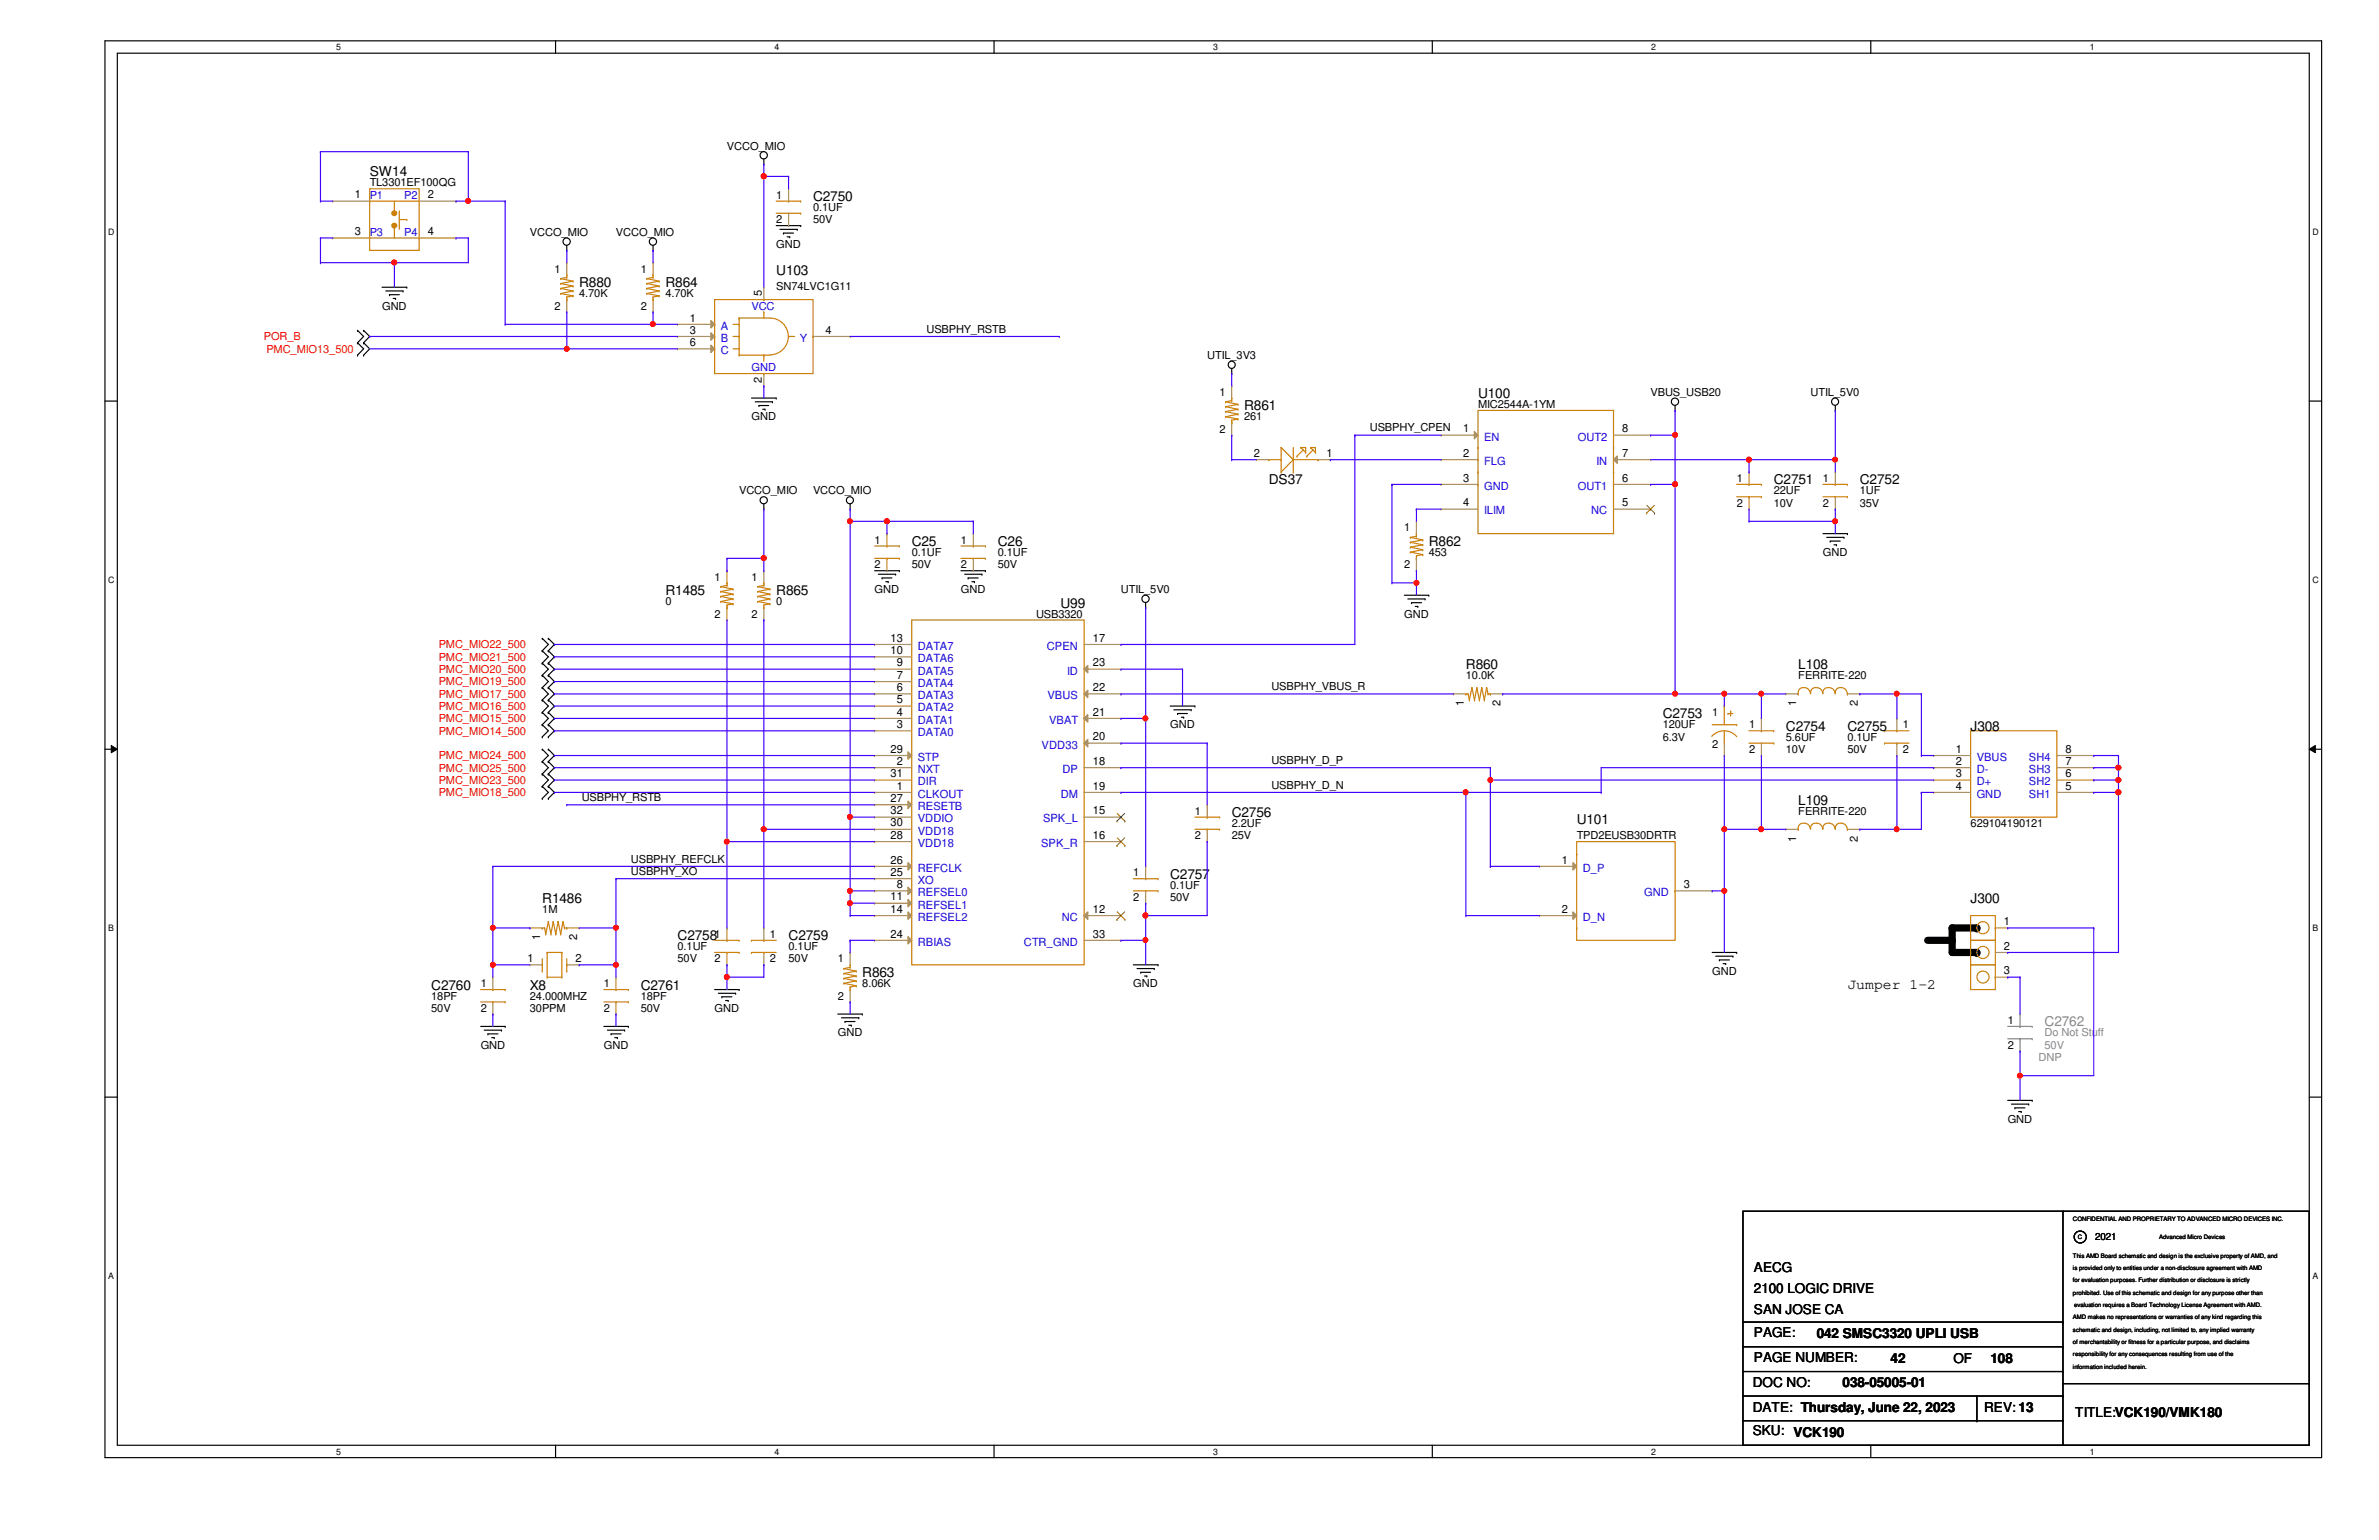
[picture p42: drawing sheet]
<svg xmlns="http://www.w3.org/2000/svg" width="432mm" height="279mm" viewBox="0 0 432 279" stroke-linecap="round" stroke-linejoin="round" font-family="sans-serif">
<defs><g id="words">
<text font-size="2.7" x="335.3" y="179.5">Jumper 1-2</text>
<g font-size="2.5">
<text x="67.1" y="32">SW14</text>
<text x="147.6" y="36.5">C2750</text>
<text x="105.1" y="52.1">R880</text>
<text x="120.8" y="52.1">R864</text>
<text x="140.9" y="49.9">U103</text>
<text x="225.8" y="74.5">R861</text>
<text x="268.3" y="72.3">U100</text>
<text x="230.3" y="87.9">DS37</text>
<text x="321.9" y="87.9">C2751</text>
<text x="337.6" y="87.9">C2752</text>
<text x="165.5" y="99.1">C25</text>
<text x="181.1" y="99.1">C26</text>
<text x="259.3" y="99.1">R862</text>
<text x="120.8" y="108">R1485</text>
<text x="140.9" y="108">R865</text>
<text x="192.5" y="110.2">U99</text>
<text x="266.1" y="121.4">R860</text>
<text x="326.4" y="121.4">L108</text>
<text x="301.8" y="130.3">C2753</text>
<text x="324.1" y="132.6">C2754</text>
<text x="335.3" y="132.6">C2755</text>
<text x="357.7" y="132.6">J308</text>
<text x="223.6" y="148.3">C2756</text>
<text x="286.2" y="149.6">U101</text>
<text x="326.4" y="146">L109</text>
<text x="212.4" y="159.4">C2757</text>
<text x="98.4" y="163.9">R1486</text>
<text x="357.7" y="163.9">J300</text>
<text x="123" y="170.6">C2758</text>
<text x="143.1" y="170.6">C2759</text>
<text x="78.3" y="179.5">C2760</text>
<text x="96.2" y="179.5">X8</text>
<text x="116.3" y="179.5">C2761</text>
<text x="156.5" y="177.3">R863</text>
<text x="318.3" y="230.7">AECG</text>
<text x="318.3" y="234.5">2100 LOGIC DRIVE</text>
<text x="318.3" y="238.3">SAN JOSE CA</text>
<text x="318.3" y="242.6">PAGE:</text>
<text x="329.7" y="242.8">042 SMSC3320 UPLI USB</text>
<text x="318.1" y="251.7">DOC NO:</text>
<text x="318.3" y="247.1">PAGE NUMBER:</text>
<text x="334.4" y="251.7">038-05005-01</text>
<text x="343.2" y="247.3">42</text>
<text x="354.5" y="247.3">OF</text>
<text x="361.3" y="247.3">108</text>
<text x="318.1" y="256.2">DATE: Thursday, June 22, 2023</text>
<text x="360.1" y="256.2">REV: 13</text>
<text x="376.7" y="257.1">TITLE:VCK190/VMK180</text>
<text x="318.1" y="260.4">SKU: VCK190</text>
</g>
<text font-size="2.5" fill="#878787" x="371.1" y="186.2">C2762</text>
<g font-size="2">
<text x="132" y="27.1">VCCO_MIO</text>
<text x="64.4" y="36">1</text>
<text x="67.1" y="33.8">TL3301EF100QG</text>
<text x="77.6" y="36">2</text>
<text x="140.9" y="36.1">1</text>
<text x="140.9" y="40.5">2</text>
<text x="147.6" y="38.3">0.1UF</text>
<text x="147.6" y="40.5">50V</text>
<text x="64.4" y="42.7">3</text>
<text x="77.6" y="42.7">4</text>
<text x="96.2" y="42.8">VCCO_MIO</text>
<text x="111.8" y="42.8">VCCO_MIO</text>
<text x="140.9" y="45">GND</text>
<text x="100.6" y="49.5">1</text>
<text x="105.1" y="53.9">4.70K</text>
<text x="116.3" y="49.5">1</text>
<text x="120.8" y="53.9">4.70K</text>
<text x="138.3" y="53.7" transform="rotate(-90 138.3 53.7)">5</text>
<text x="140.9" y="52.6">SN74LVC1G11</text>
<text x="69.3" y="56.2">GND</text>
<text x="100.6" y="56.2">2</text>
<text x="116.3" y="56.2">2</text>
<text x="125.2" y="58.4">1</text>
<text x="125.2" y="60.7">3</text>
<text x="125.2" y="62.9">6</text>
<text x="149.8" y="60.7">4</text>
<text x="168.1" y="60.4">USBPHY_RSTB</text>
<text x="219.1" y="65.1">UTIL_3V3</text>
<text x="138.3" y="69.6" transform="rotate(-90 138.3 69.6)">2</text>
<text x="221.4" y="71.8">1</text>
<text x="299.6" y="71.8">VBUS_USB20</text>
<text x="328.6" y="71.8">UTIL_5V0</text>
<text x="136.4" y="76.3">GND</text>
<text x="225.8" y="76.3">261</text>
<text x="268.3" y="74">MIC2544A-1YM</text>
<text x="221.4" y="78.5">2</text>
<text x="227.6" y="82.9">2</text>
<text x="240.8" y="82.9">1</text>
<text x="248.6" y="78.3">USBPHY_CPEN</text>
<text x="265.6" y="78.4">1</text>
<text x="265.6" y="82.9">2</text>
<text x="294.4" y="82.9">7</text>
<text x="294.4" y="78.4">8</text>
<text x="134.2" y="89.7">VCCO_MIO</text>
<text x="147.6" y="89.7">VCCO_MIO</text>
<text x="265.6" y="87.4">3</text>
<text x="294.4" y="87.4">6</text>
<text x="315.2" y="87.5">1</text>
<text x="321.9" y="89.7">22UF</text>
<text x="330.9" y="87.5">1</text>
<text x="337.6" y="89.7">1UF</text>
<text x="265.6" y="91.9">4</text>
<text x="294.4" y="91.9">5</text>
<text x="315.2" y="91.9">2</text>
<text x="321.9" y="91.9">10V</text>
<text x="330.9" y="91.9">2</text>
<text x="337.6" y="91.9">35V</text>
<text x="158.7" y="98.6">1</text>
<text x="165.5" y="100.9">0.1UF</text>
<text x="174.4" y="98.6">1</text>
<text x="181.1" y="100.9">0.1UF</text>
<text x="254.9" y="96.4">1</text>
<text x="259.3" y="100.9">453</text>
<text x="330.9" y="100.9">GND</text>
<text x="129.7" y="105.4">1</text>
<text x="136.4" y="105.4">1</text>
<text x="158.7" y="107.6">GND</text>
<text x="158.7" y="103.1">2</text>
<text x="165.5" y="103.1">50V</text>
<text x="174.4" y="107.6">GND</text>
<text x="174.4" y="103.1">2</text>
<text x="181.1" y="103.1">50V</text>
<text x="203.5" y="107.6">UTIL_5V0</text>
<text x="254.9" y="103.1">2</text>
<text x="120.8" y="109.8">0</text>
<text x="129.7" y="112.1">2</text>
<text x="136.4" y="112.1">2</text>
<text x="140.9" y="109.8">0</text>
<text x="188" y="112.1">USB3320</text>
<text x="254.9" y="112.1">GND</text>
<text x="161.6" y="118.7">10</text>
<text x="161.6" y="116.4">13</text>
<text x="198.3" y="116.4">17</text>
<text x="162.8" y="125.4">6</text>
<text x="162.8" y="123.1">7</text>
<text x="162.8" y="120.9">9</text>
<text x="198.3" y="125.4">22</text>
<text x="198.3" y="120.9">23</text>
<text x="230.8" y="125.2">USBPHY_VBUS_R</text>
<text x="266.1" y="123.2">10.0K</text>
<text x="326.4" y="123.2">FERRITE-220</text>
<text x="162.8" y="129.8">4</text>
<text x="162.8" y="127.6">5</text>
<text x="198.3" y="129.8">21</text>
<text x="265.7" y="128.1" transform="rotate(-90 265.7 128.1)">1</text>
<text x="272.4" y="128.1" transform="rotate(-90 272.4 128.1)">2</text>
<text x="310.8" y="129.9">1</text>
<text x="326" y="128.1" transform="rotate(-90 326 128.1)">1</text>
<text x="337.2" y="128.1" transform="rotate(-90 337.2 128.1)">2</text>
<text x="161.6" y="136.6">29</text>
<text x="162.8" y="132.1">3</text>
<text x="198.3" y="134.3">20</text>
<text x="212.4" y="132.2">GND</text>
<text x="301.8" y="132.2">120UF</text>
<text x="301.8" y="134.4">6.3V</text>
<text x="310.8" y="135.8">2</text>
<text x="317.5" y="132.2">1</text>
<text x="317.5" y="136.7">2</text>
<text x="324.1" y="134.4">5.6UF</text>
<text x="324.1" y="136.7">10V</text>
<text x="335.3" y="134.4">0.1UF</text>
<text x="335.3" y="136.7">50V</text>
<text x="345.4" y="132.2">1</text>
<text x="345.4" y="136.7">2</text>
<text x="355" y="136.6">1</text>
<text x="374.9" y="136.6">8</text>
<text x="161.6" y="141">31</text>
<text x="162.8" y="143.3">1</text>
<text x="162.8" y="138.8">2</text>
<text x="198.3" y="138.8">18</text>
<text x="198.3" y="143.3">19</text>
<text x="230.8" y="138.6">USBPHY_D_P</text>
<text x="230.8" y="143.1">USBPHY_D_N</text>
<text x="355" y="138.8">2</text>
<text x="355" y="141">3</text>
<text x="355" y="143.3">4</text>
<text x="374.9" y="143.3">5</text>
<text x="374.9" y="141">6</text>
<text x="374.9" y="138.8">7</text>
<text x="105.6" y="145.3">USBPHY_RSTB</text>
<text x="161.6" y="145.5">27</text>
<text x="161.6" y="149.9">30</text>
<text x="161.6" y="147.7">32</text>
<text x="198.3" y="147.7">15</text>
<text x="216.9" y="147.8">1</text>
<text x="326.4" y="147.8">FERRITE-220</text>
<text x="161.6" y="152.2">28</text>
<text x="198.3" y="152.2">16</text>
<text x="216.9" y="152.3">2</text>
<text x="223.6" y="150.1">2.2UF</text>
<text x="223.6" y="152.3">25V</text>
<text x="286.2" y="152.3">TPD2EUSB30DRTR</text>
<text x="326" y="152.7" transform="rotate(-90 326 152.7)">1</text>
<text x="337.2" y="152.7" transform="rotate(-90 337.2 152.7)">2</text>
<text x="357.7" y="150.1">629104190121</text>
<text x="114.5" y="156.5">USBPHY_REFCLK</text>
<text x="114.5" y="158.7">USBPHY_XO</text>
<text x="161.6" y="158.9">25</text>
<text x="161.6" y="156.7">26</text>
<text x="162.8" y="161.1">8</text>
<text x="205.7" y="159">1</text>
<text x="212.4" y="161.2">0.1UF</text>
<text x="283.5" y="156.7">1</text>
<text x="305.6" y="161.1">3</text>
<text x="98.4" y="165.7">1M</text>
<text x="161.6" y="163.4">11</text>
<text x="161.6" y="165.6">14</text>
<text x="198.3" y="165.6">12</text>
<text x="205.7" y="163.4">2</text>
<text x="212.4" y="163.4">50V</text>
<text x="283.5" y="165.6">2</text>
<text x="363.7" y="167.9">1</text>
<text x="98" y="170.6" transform="rotate(-90 98 170.6)">1</text>
<text x="104.7" y="170.6" transform="rotate(-90 104.7 170.6)">2</text>
<text x="123" y="172.4">0.1UF</text>
<text x="129.7" y="170.2">1</text>
<text x="139.7" y="170.2">1</text>
<text x="143.1" y="172.4">0.1UF</text>
<text x="161.6" y="170.1">24</text>
<text x="198.3" y="170.1">33</text>
<text x="363.7" y="172.3">2</text>
<text x="87.2" y="179.1">1</text>
<text x="95.7" y="174.5">1</text>
<text x="104.4" y="174.5">2</text>
<text x="109.6" y="179.1">1</text>
<text x="123" y="174.6">50V</text>
<text x="129.7" y="174.6">2</text>
<text x="139.7" y="174.6">2</text>
<text x="143.1" y="174.6">50V</text>
<text x="152.1" y="174.6">1</text>
<text x="156.5" y="179.1">8.06K</text>
<text x="205.7" y="179.1">GND</text>
<text x="310.8" y="176.9">GND</text>
<text x="363.7" y="176.8">3</text>
<text x="78.3" y="181.4">18PF</text>
<text x="78.3" y="183.6">50V</text>
<text x="87.2" y="183.6">2</text>
<text x="96.2" y="181.4">24.000MHZ</text>
<text x="96.2" y="183.6">30PPM</text>
<text x="109.6" y="183.6">2</text>
<text x="116.3" y="181.4">18PF</text>
<text x="116.3" y="183.6">50V</text>
<text x="129.7" y="183.6">GND</text>
<text x="152.1" y="181.4">2</text>
<text x="364.4" y="185.8">1</text>
<text x="87.2" y="190.3">GND</text>
<text x="109.6" y="190.3">GND</text>
<text x="152.1" y="188">GND</text>
<text x="364.4" y="190.3">2</text>
<text x="364.4" y="203.7">GND</text>
</g>
<g font-size="2" fill="#00c">
<text x="67.1" y="36.1">P1</text>
<text x="73.4" y="36.1">P2</text>
<text x="67.1" y="42.8">P3</text>
<text x="73.4" y="42.8">P4</text>
<text x="130.8" y="59.8">A</text>
<text x="136.4" y="56.2">VCC</text>
<text x="130.8" y="62">B</text>
<text x="130.8" y="64.3">C</text>
<text x="145.2" y="62">Y</text>
<text x="136.4" y="67.4">GND</text>
<text x="269.4" y="79.9">EN</text>
<text x="286.4" y="79.9">OUT2</text>
<text x="269.4" y="84.4">FLG</text>
<text x="269.4" y="88.9">GND</text>
<text x="286.4" y="88.9">OUT1</text>
<text x="289.8" y="84.4">IN</text>
<text x="269.4" y="93.3">ILIM</text>
<text x="288.8" y="93.3">NC</text>
<text x="166.6" y="117.9">DATA7</text>
<text x="190" y="117.9">CPEN</text>
<text x="166.6" y="124.6">DATA4</text>
<text x="166.6" y="122.4">DATA5</text>
<text x="166.6" y="120.1">DATA6</text>
<text x="193.7" y="122.4">ID</text>
<text x="166.6" y="131.3">DATA1</text>
<text x="166.6" y="129.1">DATA2</text>
<text x="166.6" y="126.9">DATA3</text>
<text x="190.1" y="126.9">VBUS</text>
<text x="190.4" y="131.3">VBAT</text>
<text x="166.6" y="133.6">DATA0</text>
<text x="189.1" y="135.8">VDD33</text>
<text x="166.6" y="140.2">NXT</text>
<text x="166.6" y="138">STP</text>
<text x="166.6" y="142.5">DIR</text>
<text x="192.8" y="140.2">DP</text>
<text x="358.8" y="138">VBUS</text>
<text x="358.8" y="140.2">D-</text>
<text x="358.8" y="142.5">D+</text>
<text x="368.3" y="142.5">SH2</text>
<text x="368.3" y="140.2">SH3</text>
<text x="368.3" y="138">SH4</text>
<text x="166.6" y="144.7">CLKOUT</text>
<text x="166.6" y="147">RESETB</text>
<text x="166.6" y="149.2">VDDIO</text>
<text x="189.3" y="149.2">SPK_L</text>
<text x="192.5" y="144.7">DM</text>
<text x="358.8" y="144.7">GND</text>
<text x="368.3" y="144.7">SH1</text>
<text x="166.6" y="153.7">VDD18</text>
<text x="166.6" y="151.4">VDD18</text>
<text x="189" y="153.7">SPK_R</text>
<text x="166.6" y="160.4">XO</text>
<text x="166.6" y="158.2">REFCLK</text>
<text x="287.3" y="158.2">D_P</text>
<text x="166.6" y="162.6">REFSEL0</text>
<text x="166.6" y="164.8">REFSEL1</text>
<text x="166.6" y="167.1">REFSEL2</text>
<text x="192.7" y="167.1">NC</text>
<text x="287.3" y="167.1">D_N</text>
<text x="298.4" y="162.6">GND</text>
<text x="166.6" y="171.6">RBIAS</text>
<text x="185.8" y="171.6">CTR_GND</text>
</g>
<g font-size="2" fill="#f00">
<text x="47.9" y="61.8">POR_B</text>
<text x="48.3" y="64">PMC_MIO13_500</text>
<text x="79.6" y="117.6">PMC_MIO22_500</text>
<text x="79.6" y="119.9">PMC_MIO21_500</text>
<text x="79.6" y="122.1">PMC_MIO20_500</text>
<text x="79.6" y="124.3">PMC_MIO19_500</text>
<text x="79.6" y="126.6">PMC_MIO17_500</text>
<text x="79.6" y="128.8">PMC_MIO16_500</text>
<text x="79.6" y="131.1">PMC_MIO15_500</text>
<text x="79.6" y="133.3">PMC_MIO14_500</text>
<text x="79.6" y="137.8">PMC_MIO24_500</text>
<text x="79.6" y="140">PMC_MIO25_500</text>
<text x="79.6" y="142.2">PMC_MIO23_500</text>
<text x="79.6" y="144.5">PMC_MIO18_500</text>
</g>
<g font-size="2" fill="#878787">
<text x="371.1" y="188">Do Not Stuff</text>
<text x="371.1" y="190.3">50V</text>
<text x="370" y="192.5">DNP</text>
</g>
<text font-size="1.8" x="380.3" y="225">2021</text>
<g font-size="1.6">
<text x="61" y="9.1">5</text>
<text x="140.6" y="9.1">4</text>
<text x="220.2" y="9.1">3</text>
<text x="299.7" y="9.1">2</text>
<text x="379.3" y="9.1">1</text>
<text x="19.6" y="42.6">D</text>
<text x="419.7" y="42.6">D</text>
<text x="19.6" y="105.7">C</text>
<text x="419.7" y="105.7">C</text>
<text x="19.6" y="168.9">B</text>
<text x="419.7" y="168.9">B</text>
<text x="19.6" y="232">A</text>
<text x="419.7" y="232">A</text>
<text x="61" y="263.9">5</text>
<text x="140.6" y="263.9">4</text>
<text x="220.2" y="263.9">3</text>
<text x="299.7" y="263.9">2</text>
<text x="379.3" y="263.9">1</text>
</g>
<g font-size="1.1">
<text x="376.3" y="221.5">CONFIDENTIAL AND PROPRIETARY TO ADVANCED MICRO DEVICES INC.</text>
<text x="377.1" y="224.8">C</text>
<text x="391.9" y="224.8">Advanced Micro Devices</text>
<text x="376.3" y="232.7">for evaluation purposes. Further distribution or disclosure is strictly</text>
<text x="376.3" y="230.4">is provided only to entities under a non-disclosure agreement with AMD</text>
<text x="376.3" y="228.2">This AMD Board schematic and design is the exclusive property of AMD, and</text>
<text x="376.3" y="234.9">prohibited. Use of this schematic and design for any purpose other than</text>
<text x="376.3" y="239.4">AMD makes no representations or warranties of any kind regarding this</text>
<text x="376.5" y="237.2">evaluation requires a Board Technology License Agreement with AMD.</text>
<text x="376.3" y="241.6">schematic and design, including, not limited to, any implied warranty</text>
<text x="376.3" y="243.8">of merchantability or fitness for a particular purpose, and disclaims</text>
<text x="376.3" y="246.1">responsibility for any consequences resulting from use of the</text>
<text x="376.3" y="248.3">information included herein.</text>
</g>
</g></defs>
<path d="M19.1 7.4h402.3v257.1h-402.3zM21.3 9.7h397.8v252.5h-397.8z" fill="none" stroke="#000" stroke-width=".21"/>
<g fill="#fff">
<path d="M61 7.7h.9v1.7h-.9z"/>
<path d="M61 262.5h.9v1.7h-.9z"/>
</g>
<path d="M100.8 7.4v2.3M100.8 262.2v2.3" fill="none" stroke="#000" stroke-width=".21"/>
<g fill="#fff">
<path d="M140.6 7.7h.9v1.7h-.9z"/>
<path d="M140.6 262.5h.9v1.7h-.9z"/>
</g>
<path d="M180.4 7.4v2.3M180.4 262.2v2.3" fill="none" stroke="#000" stroke-width=".21"/>
<g fill="#fff">
<path d="M220.2 7.7h.9v1.7h-.9z"/>
<path d="M220.2 262.5h.9v1.7h-.9z"/>
</g>
<path d="M260 7.4v2.3M260 262.2v2.3" fill="none" stroke="#000" stroke-width=".21"/>
<g fill="#fff">
<path d="M299.7 7.7h.9v1.7h-.9z"/>
<path d="M299.7 262.5h.9v1.7h-.9z"/>
</g>
<path d="M339.6 7.4v2.3M339.6 262.2v2.3" fill="none" stroke="#000" stroke-width=".21"/>
<g fill="#fff">
<path d="M379.3 7.7h.9v1.7h-.9z"/>
<path d="M379.3 262.5h.9v1.7h-.9z"/>
<path d="M19.6 41.2h1.2v1.8h-1.2z"/>
<path d="M419.7 41.2h1.2v1.8h-1.2z"/>
<path d="M19.6 104.3h1.2v1.8h-1.2z"/>
<path d="M419.7 104.3h1.2v1.8h-1.2z"/>
</g>
<path d="M19.1 72.8h2.2M419.1 72.8h2.3" fill="none" stroke="#000" stroke-width=".21"/>
<g fill="#fff">
<path d="M19.6 167.5h1.1v1.7h-1.1z"/>
<path d="M419.7 167.5h1.1v1.7h-1.1z"/>
</g>
<path d="M19.1 135.9h2.2M419.1 135.9h2.3" fill="none" stroke="#000" stroke-width=".21"/>
<path d="M20.2 135.3l1.1 .6-1.1 .7zM419.1 135.9l1.1-.6v1.3z" fill="#000"/>
<path d="M20.2 135.3l1.1 .6-1.1 .7zM419.1 135.9l1.1-.6v1.3z" fill="none" stroke="#000" stroke-width=".18"/>
<g fill="#fff">
<path d="M19.6 230.6h1.1v1.8h-1.1z"/>
<path d="M419.7 230.6h1.1v1.8h-1.1z"/>
</g>
<g fill="none" stroke="#000" stroke-width=".21">
<path d="M138.6 29.8h.1M138.6 28.9v.9M64.9 59.9h.1M64.9 59.9l1.1 1.1-1.1 1.2M66 59.9h.1M66 59.9l1.1 1.1-1.1 1.2M69.3 52.1h4.5M70 52.8h3.2M70.7 53.5h.1M70.7 53.5h1.8M71.4 54.1h.4M71.8 54.1h.1"/>
<path d="M73.2 52.8h.1M73.8 52.1h.1M102.9 45.4h.1M102.9 44.5v.9M118.5 45.4h.1M118.5 44.5v.9M140.9 40.9h4.4M141.6 41.6h3.1M142.2 42.3h.1M142.2 42.3h1.8M142.9 43h.4M143.3 43h.1"/>
<path d="M144.7 41.6h.1M145.3 40.9h.1M64.9 62.2h.1M64.9 64.4h.1M64.9 62.2l1.1 1.1-1.1 1.1M66 62.2h.1M66 64.4h.1M66 62.2l1.1 1.1-1.1 1.1M136.4 72.2h4.5M137.1 72.9h3.1M137.8 73.6h.1M137.8 73.6h1.7"/>
<path d="M138.4 74.3h.5M138.9 74.3h.1M140.2 72.9h.1M140.9 72.2h.1M223.6 67.8h.1M223.6 66.9v.9M304 74.5h.1M304 73.6v.9M333.1 74.5h.1M333.1 73.6v.9M138.6 92.4h.1M138.6 91.4v1"/>
<path d="M154.3 92.4h.1M154.3 91.4v1M330.9 96.8h4.4M331.6 97.5h3.1M332.2 98.2h.1M332.2 98.2h1.8M332.9 98.8h.4M333.3 98.8h.1M334.7 97.5h.1M335.3 96.8h.1M98.4 118.1h.1M98.4 115.8h.1"/>
<path d="M98.4 115.8l1.1 1.1-1.1 1.2M98.4 118.1l1.1 1.1-1.1 1.1M99.5 115.8h.1M99.5 118.1h.1M99.5 115.8l1.1 1.1-1.1 1.2M99.5 118.1l1.1 1.1-1.1 1.1M158.8 103.5h4.4M159.4 104.2h3.2M160.1 104.9h.1M160.1 104.9h1.8M160.8 105.5h.4M161.2 105.5h.1"/>
<path d="M162.6 104.2h.1M163.2 103.5h.1M174.4 103.5h4.5M175.1 104.2h3.1M175.7 104.9h.1M175.7 104.9h1.8M176.4 105.5h.5M176.9 105.5h.1M178.2 104.2h.1M178.9 103.5h.1M207.9 110.2h.1M207.9 109.3v.9"/>
<path d="M254.9 108h4.4M255.5 108.7h3.2M256.2 109.3h.1M256.2 109.3h1.8M256.9 110h.4M257.3 110h.1M258.7 108.7h.1M259.3 108h.1M98.4 120.3h.1M98.4 122.5h.1M98.4 124.8h.1M98.4 127h.1"/>
<path d="M98.4 129.2h.1M98.4 131.5h.1M98.4 133.7h.1M98.4 138.2h.1M98.4 135.9h.1M98.4 120.3l1.1 1.1-1.1 1.1M98.4 122.5l1.1 1.2-1.1 1.1M98.4 124.8l1.1 1.1-1.1 1.1M98.4 127l1.1 1.1-1.1 1.1M98.4 129.2l1.1 1.1-1.1 1.2M98.4 131.5l1.1 1.1-1.1 1.1M98.4 135.9l1.1 1.2-1.1 1.1"/>
<path d="M98.4 138.2l1.1 1.1-1.1 1.1M99.5 120.3h.1M99.5 122.5h.1M99.5 124.8h.1M99.5 127h.1M99.5 129.2h.1M99.5 131.5h.1M99.5 133.7h.1M99.5 135.9h.1M99.5 138.2h.1M99.5 120.3l1.1 1.1-1.1 1.1M99.5 122.5l1.1 1.2-1.1 1.1"/>
<path d="M99.5 124.8l1.1 1.1-1.1 1.1M99.5 127l1.1 1.1-1.1 1.1M99.5 129.2l1.1 1.1-1.1 1.2M99.5 131.5l1.1 1.1-1.1 1.1M99.5 135.9l1.1 1.2-1.1 1.1M99.5 138.2l1.1 1.1-1.1 1.1M212.4 128.1h4.5M213.1 128.8h3.1M213.7 129.5h.1M213.7 129.5h1.8M214.4 130.1h.4M214.8 130.1h.1"/>
<path d="M216.2 128.8h.1M216.9 128.1h.1M98.4 140.4h.1M98.4 142.7h.1M98.4 144.9h.1M98.4 140.4l1.1 1.1-1.1 1.2M98.4 142.7l1.1 1.1-1.1 1.1M99.5 140.4h.1M99.5 142.7h.1M99.5 144.9h.1M99.5 140.4l1.1 1.1-1.1 1.2M99.5 142.7l1.1 1.1-1.1 1.1"/>
<path d="M129.7 179.5h4.5M134.2 179.5h.1M205.7 175h4.5M206.4 175.7h3.1M207.1 176.4h.1M207.1 176.4h1.7M207.7 177.1h.5M208.2 177.1h.1M209.5 175.7h.1M210.2 175h.1M310.8 172.8h4.4M311.4 173.5h3.1"/>
<path d="M312.1 174.2h.1M312.1 174.2h1.8M312.8 174.8h.4M313.2 174.8h.1M314.5 173.5h.1M315.2 172.8h.1M19.1 199.1h2.2M87.2 186.2h4.5M87.9 186.9h3.1M88.6 187.6h.1M88.6 187.6h1.8M89.2 188.3h.5"/>
<path d="M89.7 188.3h.1M91 186.9h.1M91.7 186.2h.1M109.6 186.2h4.4M110.2 186.9h3.2M110.9 187.6h.1M110.9 187.6h1.8M111.6 188.3h.5M112.1 188.3h.1M113.4 186.9h.1M114 186.2h.1M130.4 180.2h3.1"/>
<path d="M131 180.8h.1M131 180.8h1.8M131.7 181.5h.5M132.2 181.5h.1M133.5 180.2h.1M152.1 184h4.4M152.7 184.7h3.2M153.4 185.3h.1M153.4 185.3h1.8M154.1 186h.4M154.5 186h.1M155.9 184.7h.1"/>
<path d="M156.5 184h.1M364.4 199.6h4.5M368.9 199.6h.1M419.1 199.1h2.3M316.4 219.8h102.7v42.4h-102.7zM365.1 200.3h3.1M365.7 201h.1M365.7 201h1.8M366.4 201.7h.5M366.9 201.7h.1M368.2 200.3h.1M374.4 219.8h.1"/>
<path d="M374.4 219.8v42.4M316.4 239.9h58M374.4 239.9h.1M316.4 244.3h58M316.4 248.8h58M316.4 253.3h58M316.4 257.8h58M358.8 257.8h.1M358.8 253.3v4.5M374.4 244.3h.1M374.4 248.8h.1M374.4 253.3h.1"/>
<path d="M374.4 257.8h.1M374.4 251h44.7M419.1 251h.1"/>
<circle cx="138.6" cy="28.2" r=".66"/>
<circle cx="102.8" cy="43.8" r=".66"/>
<circle cx="118.5" cy="43.8" r=".66"/>
<circle cx="223.6" cy="66.2" r=".65"/>
<circle cx="304" cy="72.9" r=".66"/>
<circle cx="333.1" cy="72.9" r=".65"/>
<circle cx="138.6" cy="90.8" r=".66"/>
<circle cx="154.3" cy="90.8" r=".64"/>
<circle cx="207.9" cy="108.6" r=".66"/>
<circle cx="377.6" cy="224.4" r="1.09"/>
</g>
<path d="M349.9 170.6h4.4M358.8 168.4h-4.5v4.4h4.5" fill="none" stroke="#000" stroke-width="1.3"/>
<g fill="#000">
<circle cx="354.3" cy="170.6" r=".66"/>
<circle cx="354.3" cy="168.4" r=".66"/>
<circle cx="358.8" cy="172.8" r=".66"/>
<circle cx="358.8" cy="168.4" r=".66"/>
</g>
<g fill="none" stroke="#cc8006" stroke-width=".21">
<path d="M129.7 54.4h17.9v13.4h-17.9zM129.7 58.8h.1M133.1 58.8h1.1M134.2 57.7h.1M134.2 58.8h.1M134.2 57.7h5.5a3.3 3.3 0 0 1 3.4 3.3 3.3 3.3 0 0 1-3.4 3.4M134.2 57.7v6.7M138.6 54.4h.1M138.6 56.6h.1M138.6 56.6v1.1M129.7 61h.1M129.7 63.3h.1"/>
<path d="M133.1 61h1.1M133.1 63.3h1.1M134.2 64.4h.1M134.2 63.3h.1M134.2 61h.1M134.2 64.4h5.5M138.6 67.8h.1M138.6 64.4h.1M138.6 64.4v1.1M143.1 61h.1M143.1 61h1.1M147.6 61h.1"/>
<path d="M256 99.3h.1M256 98.4h.1M256 97.5h.1M256 97.5l2.2 .5M256 99.3l2.2 .4M256 98.4l2.2 .4M257.1 96.8h.1M257.1 97.3h.1M257.1 96.8v.5M257.1 97.3l-1.1 .2M258.2 98h.1M258.2 99.7h.1"/>
<path d="M258.2 98.8h.1M258.2 99.7l-2.2 .5M258.2 98.8l-2.2 .5M258.2 98l-2.2 .4M256 100.2h.1M256 100.2l2.2 .4M257.1 101.3h.1M257.1 100.8h.1M257.1 100.8v.5M258.2 100.6h.1M258.2 100.6l-1.1 .2M357.7 132.6h15.6v15.7h-15.6z"/>
<path d="M216.9 150.5h4.5M216.9 148.3h4.5M219.1 150.5h.1M219.1 148.3h.1M221.4 150.5h.1M221.4 148.3h.1M326.4 150.5h.1M327.5 149.4a.91 .91 0 0 0-1.1 1M327.5 149.4a1.11 1.11 0 0 1 1.1 1.1M329.7 149.4a.9 .9 0 0 0-1.1 1M329.7 149.4a1.09 1.09 0 0 1 1.1 1.1M331.9 149.4a.9 .9 0 0 0-1 1"/>
<path d="M332 149.4a1.09 1.09 0 0 1 1.1 1.1M334.2 149.4a.9 .9 0 0 0-1.1 1M334.2 149.4a1.08 1.08 0 0 1 1.1 1.1M335.3 150.5h.1M153.2 178.4h.1M153.2 177.5h.1M153.2 176.6h.1M153.2 175.7h.1M153.2 175.7l2.2 .5M153.2 178.4l2.2 .5M153.2 177.5l2.2 .5M153.2 176.6l2.2 .5"/>
<path d="M154.3 175h.1M154.3 179.5h.1M154.3 179.1h.1M154.3 175.5h.1M154.3 175v.5M154.3 179.1v.4M154.3 175.5l-1.1 .2M155.4 176.2h.1M155.4 178.9h.1M155.4 178h.1M155.4 177.1h.1M155.4 178.9l-1.1 .2"/>
<path d="M155.4 178l-2.2 .4M155.4 177.1l-2.2 .4M155.4 176.2l-2.2 .4"/>
</g>
<g fill="none" stroke="#a84" stroke-width=".21">
<path d="M257.1 94.6h.1M257.1 94.6v2.2M257.1 103.5h.1M257.1 101.3v2.2M351 137.1h.1M351 139.3h.1M351 137.1h6.7M351 139.3h6.7M373.3 137.1h6.7M373.3 139.3h6.7M380 139.3h.1M380 137.1h.1"/>
<path d="M219.1 146h.1M219.1 152.7h.1M219.1 146v2.3M219.1 150.5v2.2M324.1 150.5h.1M324.1 150.5h2.3M335.3 150.5h2.3M337.6 150.5h.1M351 141.5h.1M351 143.8h.1M351 141.5h6.7M351 143.8h6.7"/>
<path d="M373.3 141.5h6.7M373.3 143.8h6.7M380 143.8h.1M380 141.5h.1M154.3 172.8h.1M154.3 172.8v2.2M154.3 179.5v2.3M154.3 181.8h.1"/>
</g>
<path d="M129 58.2l.7 .6-.7 .7z" fill="#a84"/>
<path d="M123 58.8h.1M123 58.8h6.7M129 58.2l.7 .6-.7 .7zM138.6 70h.1M138.6 67.8v2.2" fill="none" stroke="#a84" stroke-width=".21"/>
<path d="M129 60.4l.7 .6-.7 .7z" fill="#a84"/>
<path d="M138.6 52.1h.1M138.6 52.1v2.3M123 61h.1M123 61h6.7M129 60.4l.7 .6-.7 .7zM147.6 61h6.7M154.3 61h.1" fill="none" stroke="#a84" stroke-width=".21"/>
<path d="M129 62.6l.7 .7-.7 .7z" fill="#a84"/>
<path d="M123 63.3h.1M123 63.3h6.7M129 62.6l.7 .7-.7 .7z" fill="none" stroke="#a84" stroke-width=".21"/>
<path d="M67.1 36.5h.1M67.1 36.5h9M71.6 38.7h.1M71.6 36.5v2.2M67.1 43.2h9M71.6 40.9h.1M71.6 40.9v2.3M76.1 43.2h.1" fill="none" stroke="#cc8006" stroke-width=".21"/>
<circle cx="71.6" cy="38.7" r=".44" fill="#cc8006"/>
<circle cx="71.6" cy="38.7" r=".44" fill="none" stroke="#cc8006" stroke-width=".21"/>
<circle cx="71.6" cy="40.9" r=".44" fill="#cc8006"/>
<g fill="none" stroke="#cc8006" stroke-width=".21">
<path d="M67.1 34.2h9v11.2h-9zM72.5 38.3v3.1M72.5 39.8h1.3M73.8 39.8h.1M72.5 41.4h.1M158.8 99.1h4.4M161 99.1h.1M163.2 99.1h.1M230.3 83.4h.1M230.3 83.4h2.2M232.5 83.4h.1M232.5 85.6h.1"/>
<path d="M232.5 81.2h.1M232.5 81.2v4.4M232.5 81.2l2.2 2.2M234.7 85.6h.1M234.7 83.4h.1M234.7 83.4h4.5M234.7 81.2v4.4M234.7 83.4l-2.2 2.2M235.4 82.8h.1M236.1 81.2h.1M236.1 81.2h.9M236.1 81.2l.9 .9"/>
<path d="M236.6 81.6l-1.2 1.2M237 81.2h.1M237 82.1h.1M237 81.2v.9M237.2 82.8h.1M237.9 81.2h.1M237.9 81.2h.9M237.9 81.2l.9 .9M238.3 81.6l-1.1 1.2M238.8 82.1h.1M238.8 81.2h.1M238.8 81.2v.9"/>
<path d="M239.2 83.4h.1M158.8 101.3h4.4M161 101.3h.1M163.2 101.3h.1M165.5 112.5h31.3v62.5h-31.3zM87.2 179.5h4.5M89.5 179.5h.1M91.7 179.5h.1M357.7 175h4.5v4.5h-4.5zM357.7 170.6h4.5v4.4h-4.5zM357.7 166.1h4.5v4.5h-4.5zM357.7 172.8h.1"/>
<path d="M362.2 168.4h.1M362.2 177.3h.1M87.2 181.8h4.5M89.5 181.8h.1M91.7 181.8h.1"/>
<circle cx="71.6" cy="40.9" r=".44"/>
<circle cx="359.9" cy="168.3" r="1.1"/>
<circle cx="359.9" cy="172.8" r="1.1"/>
<circle cx="359.9" cy="177.3" r="1.09"/>
</g>
<g fill="none" stroke="#a84" stroke-width=".21">
<path d="M60.4 36.5h.1M60.4 36.5h6.7M76.1 36.5h6.7M82.8 36.5h.1M60.4 43.2h.1M60.4 43.2h6.7M76.1 43.2h6.7M82.8 43.2h.1M161 96.8h.1M161 96.8v2.3M228 83.4h.1M228 83.4h2.3"/>
<path d="M239.2 83.4h2.3M241.5 83.4h.1M161 103.5h.1M161 101.3v2.2M158.8 139.3h.1M158.8 132.6h.1M158.8 130.3h.1M158.8 128.1h.1M158.8 125.9h.1M158.8 123.7h.1M158.8 139.3h6.7M158.8 132.6h6.7"/>
<path d="M158.8 130.3h6.7M158.8 128.1h6.7M158.8 125.9h6.7M158.8 123.7h6.7M158.8 143.8h.1M158.8 143.8h6.7M89.5 177.3h.1M89.5 177.3v2.2M362.2 168.4h2.2M362.2 172.8h2.2M362.2 177.3h2.2M364.4 168.4h.1"/>
<path d="M364.4 172.8h.1M364.4 177.3h.1M89.5 184h.1M89.5 181.8v2.2"/>
</g>
<path d="M164.8 161l.7 .6-.7 .7z" fill="#a84"/>
<path d="M158.8 119.2h.1M158.8 119.2h6.7M158.8 121.4h.1M158.8 121.4h6.7M158.8 161.6h.1M158.8 161.6h6.7M164.8 161l.7 .6-.7 .7z" fill="none" stroke="#a84" stroke-width=".21"/>
<path d="M164.8 163.2l.7 .7-.7 .6z" fill="#a84"/>
<path d="M158.8 163.9h.1M158.8 163.9h6.7M164.8 163.2l.7 .7-.7 .6z" fill="none" stroke="#a84" stroke-width=".21"/>
<path d="M197.4 165.4v1.4l-.6-.7z" fill="#a84"/>
<path d="M158.8 116.9h.1M158.8 116.9h6.7M196.8 166.1h6.7M197.4 165.4v1.4l-.6-.7zM203.5 166.1h.1" fill="none" stroke="#a84" stroke-width=".21"/>
<path d="M202.7 166.8h.1M202.8 165.4l1.4 1.4M204.1 165.4l-1.4 1.4M204.2 166.8h.1" fill="none" stroke="#804000" stroke-width=".18"/>
<path d="M164.8 165.4l.7 .7-.7 .7z" fill="#a84"/>
<g fill="none" stroke="#a84" stroke-width=".21">
<path d="M196.8 116.9h6.7M203.5 116.9h.1M196.8 139.3h6.7M203.5 139.3h.1M196.8 148.3h6.7M196.8 152.7h6.7M196.8 143.8h6.7M203.5 148.3h.1M203.5 152.7h.1M203.5 143.8h.1M158.8 166.1h.1M158.8 166.1h6.7"/>
<path d="M164.8 165.4l.7 .7-.7 .7z"/>
</g>
<path d="M202.7 149h.1M202.7 153.4h.1M202.8 147.6l1.4 1.4M202.8 152l1.4 1.4M204.1 147.6l-1.4 1.4M204.1 152l-1.4 1.4M204.2 149h.1M204.2 153.4h.1" fill="none" stroke="#804000" stroke-width=".18"/>
<path d="M197.4 134.2v1.3l-.6-.7z" fill="#a84"/>
<path d="M196.8 134.8h6.7M197.4 134.2v1.3l-.6-.7zM203.5 134.8h.1" fill="none" stroke="#a84" stroke-width=".21"/>
<path d="M197.4 129.7v1.3l-.6-.7z" fill="#a84"/>
<path d="M196.8 130.3h6.7M197.4 129.7v1.3l-.6-.7zM203.5 130.3h.1" fill="none" stroke="#a84" stroke-width=".21"/>
<path d="M197.4 125.2v1.4l-.6-.7z" fill="#a84"/>
<path d="M196.8 125.9h6.7M197.4 125.2v1.4l-.6-.7zM203.5 125.9h.1" fill="none" stroke="#a84" stroke-width=".21"/>
<path d="M197.4 120.7v1.4l-.6-.7z" fill="#a84"/>
<path d="M196.8 121.4h6.7M197.4 120.7v1.4l-.6-.7zM203.5 121.4h.1" fill="none" stroke="#a84" stroke-width=".21"/>
<path d="M164.8 169.9l.7 .7-.7 .7z" fill="#a84"/>
<path d="M158.8 159.4h.1M158.8 159.4h6.7M158.8 170.6h.1M158.8 170.6h6.7M164.8 169.9l.7 .7-.7 .7z" fill="none" stroke="#a84" stroke-width=".21"/>
<path d="M164.8 156.5l.7 .7-.7 .7z" fill="#a84"/>
<path d="M158.8 157.2h.1M158.8 157.2h6.7M164.8 156.5l.7 .7-.7 .7z" fill="none" stroke="#a84" stroke-width=".21"/>
<path d="M164.8 145.3l.7 .7-.7 .7z" fill="#a84"/>
<path d="M158.8 146h.1M158.8 152.7h.1M158.8 146h6.7M158.8 152.7h6.7M164.8 145.3l.7 .7-.7 .7z" fill="none" stroke="#a84" stroke-width=".21"/>
<path d="M164.8 136.4l.7 .7-.7 .7z" fill="#a84"/>
<g fill="none" stroke="#a84" stroke-width=".21">
<path d="M143.1 34.2h.1M143.1 34.2v2.3M143.1 38.7v2.2M143.1 40.9h.1M176.7 96.8h.1M176.7 96.8v2.3M176.7 103.5h.1M176.7 101.3v2.2M158.8 137.1h.1M158.8 137.1h6.7M164.8 136.4l.7 .7-.7 .7zM158.8 150.5h.1"/>
<path d="M158.8 141.5h.1M158.8 148.3h.1M158.8 150.5h6.7M158.8 141.5h6.7M158.8 148.3h6.7M111.8 177.3h.1M111.8 177.3v2.2M132 168.4h.1M132 175h.1M132 168.4v2.2M132 172.8v2.2M196.8 170.6h6.7"/>
<path d="M203.5 170.6h.1M111.8 184h.1M111.8 181.8v2.2"/>
</g>
<g fill="none" stroke="#cc8006" stroke-width=".21">
<path d="M140.9 38.7h4.4M140.9 36.5h4.4M143.1 38.7h.1M143.1 36.5h.1M145.3 38.7h.1M145.3 36.5h.1M174.4 99.1h4.5M176.7 99.1h.1M178.9 99.1h.1M174.4 101.3h4.5M176.7 101.3h.1M178.9 101.3h.1"/>
<path d="M286.2 152.7h17.8v17.9h-17.8zM286.2 154.9h.1M109.6 179.5h4.4M111.8 179.5h.1M114 179.5h.1M129.7 172.8h4.5M129.7 170.6h4.5M132 172.8h.1M132 170.6h.1M134.2 172.8h.1M134.2 170.6h.1M286.2 168.4h.1"/>
<path d="M304 161.6h.1M109.6 181.8h4.4M111.8 181.8h.1M114 181.8h.1"/>
</g>
<path d="M285.5 156.5l.7 .7-.7 .7z" fill="#a84"/>
<path d="M279.4 157.2h.1M279.4 157.2h6.8M285.5 156.5l.7 .7-.7 .7z" fill="none" stroke="#a84" stroke-width=".21"/>
<path d="M285.5 165.4l.7 .7-.7 .7z" fill="#a84"/>
<g fill="none" stroke="#a84" stroke-width=".21">
<path d="M102.9 47.7h.1M102.9 56.6h.1M102.9 47.7v2.2M102.9 54.4v2.2M118.5 47.7h.1M118.5 56.6h.1M118.5 47.7v2.2M118.5 54.4v2.2M223.6 70h.1M223.6 79h.1M223.6 70v2.2M223.6 76.7v2.3"/>
<path d="M317.5 85.6h.1M317.5 92.4h.1M317.5 85.6v2.3M317.5 90.1v2.3M333.1 85.6h.1M333.1 92.4h.1M333.1 85.6v2.3M333.1 90.1v2.3M132 103.5h.1M132 112.5h.1M132 103.5v2.2M132 110.2v2.3"/>
<path d="M138.6 103.5h.1M138.6 112.5h.1M138.6 103.5v2.2M138.6 110.2v2.3M263.8 125.9h.1M263.8 125.9h2.3M270.5 125.9h2.3M272.8 125.9h.1M313 128.1h.1M313 137.1h.1M313 134.8v2.3M319.7 130.3h.1"/>
<path d="M319.7 137.1h.1M319.7 130.3v2.3M319.7 134.8v2.3M324.1 125.9h.1M324.1 125.9h2.3M335.3 125.9h2.3M337.6 125.9h.1M344.3 130.3h.1M344.3 137.1h.1M344.3 130.3v2.3M344.3 134.8v2.3M207.9 157.2h.1"/>
<path d="M207.9 157.2v2.2M96.2 175h.1M96.2 175h2.2M102.9 175h2.2M105.1 175h.1M138.6 168.4h.1M138.6 175h.1M138.6 168.4v2.2M138.6 172.8v2.2M207.9 163.9h.1M207.9 161.6v2.3M279.4 166.1h.1"/>
<path d="M279.4 166.1h6.8M285.5 165.4l.7 .7-.7 .7zM304 161.6h6.8M310.8 161.6h.1"/>
</g>
<g fill="none" stroke="#cc8006" stroke-width=".21">
<path d="M101.8 53.3h.1M101.8 52.3h.1M101.8 51.4h.1M101.8 50.5h.1M101.8 50.5l2.2 .5M101.8 53.3l2.2 .4M101.8 52.3l2.2 .5M101.8 51.4l2.2 .5M102.9 49.9h.1M102.9 54.4h.1M102.9 53.9h.1M102.9 50.3h.1"/>
<path d="M102.9 49.9v.4M102.9 53.9v.5M102.9 50.3l-1.1 .2M104 51h.1M104 53.7h.1M104 52.8h.1M104 51.9h.1M104 53.7l-1.1 .2M104 52.8l-2.2 .5M104 51.9l-2.2 .4M104 51l-2.2 .4M117.4 53.3h.1"/>
<path d="M117.4 52.3h.1M117.4 51.4h.1M117.4 50.5h.1M117.4 50.5l2.2 .5M117.4 53.3l2.2 .4M117.4 52.3l2.2 .5M117.4 51.4l2.2 .5M118.5 49.9h.1M118.5 54.4h.1M118.5 53.9h.1M118.5 50.3h.1M118.5 49.9v.4"/>
<path d="M118.5 53.9v.5M118.5 50.3l-1.1 .2M119.6 51h.1M119.6 53.7h.1M119.6 52.8h.1M119.6 51.9h.1M119.6 53.7l-1.1 .2M119.6 52.8l-2.2 .5M119.6 51.9l-2.2 .4M119.6 51l-2.2 .4M222.5 75.6h.1M222.5 74.7h.1"/>
<path d="M222.5 73.8h.1M222.5 72.9h.1M222.5 72.9l2.2 .5M222.5 75.6l2.2 .4M222.5 74.7l2.2 .4M222.5 73.8l2.2 .5M223.6 72.2h.1M223.6 76.7h.1M223.6 76.2h.1M223.6 72.7h.1M223.6 72.2v.5M223.6 76.2v.5"/>
<path d="M223.6 72.7l-1.1 .2M224.7 73.4h.1M224.7 76h.1M224.7 75.1h.1M224.7 74.3h.1M224.7 76l-1.1 .2M224.7 75.1l-2.2 .5M224.7 74.3l-2.2 .4M224.7 73.4l-2.2 .4M268.3 74.5h24.6v22.3h-24.6zM268.3 83.4h.1M268.3 87.9h.1"/>
<path d="M268.3 85.6h.1M268.3 81.2h.1M292.9 85.6h.1M292.9 87.9h.1M292.9 83.4h.1M292.9 81.2h.1M315.2 90.1h4.5M315.2 87.9h4.5M317.5 90.1h.1M317.5 87.9h.1M319.7 90.1h.1M319.7 87.9h.1"/>
<path d="M330.9 90.1h4.4M330.9 87.9h4.4M333.1 90.1h.1M333.1 87.9h.1M335.3 90.1h.1M335.3 87.9h.1M130.8 109.1h.1M130.8 108.2h.1M130.8 107.3h.1M130.8 106.4h.1M130.8 106.4l2.3 .5M130.8 109.1l2.3 .5"/>
<path d="M130.8 108.2l2.3 .5M130.8 107.3l2.3 .5M132 105.7h.1M132 110.2h.1M132 109.8h.1M132 106.2h.1M132 105.7v.5M132 109.8v.4M132 106.2l-1.2 .2M133.1 106.9h.1M133.1 109.6h.1M133.1 108.7h.1"/>
<path d="M133.1 107.8h.1M133.1 109.6l-1.1 .2M133.1 108.7l-2.3 .4M133.1 107.8l-2.3 .4M133.1 106.9l-2.3 .4M137.5 109.1h.1M137.5 108.2h.1M137.5 107.3h.1M137.5 106.4h.1M137.5 106.4l2.2 .5M137.5 109.1l2.2 .5M137.5 108.2l2.2 .5"/>
<path d="M137.5 107.3l2.2 .5M138.6 105.7h.1M138.6 110.2h.1M138.6 109.8h.1M138.6 106.2h.1M138.6 105.7v.5M138.6 109.8v.4M138.6 106.2l-1.1 .2M139.7 106.9h.1M139.7 109.6h.1M139.7 108.7h.1M139.7 107.8h.1"/>
<path d="M139.7 109.6l-1.1 .2M139.7 108.7l-2.2 .4M139.7 107.8l-2.2 .4M139.7 106.9l-2.2 .4M266.1 125.9h.1M266.1 125.9h.4M266.5 125.9h.1M266.5 125.9l.2 1.1M266.7 127h.1M267.2 124.8h.1M267.2 124.8l-.5 2.2M267.2 124.8l.4 2.2"/>
<path d="M267.6 127h.1M268.1 124.8h.1M268.1 124.8l.4 2.2M268.1 124.8l-.5 2.2M268.5 127h.1M268.9 124.8h.1M268.9 124.8l.5 2.2M268.9 124.8l-.4 2.2M269.4 127h.1M269.8 124.8h.1M269.8 124.8l.3 1.1M269.8 124.8l-.4 2.2"/>
<path d="M270.1 125.9h.1M270.1 125.9h.4M270.5 125.9h.1M310.7 133.6a2.99 2.99 0 0 1 4.5 0M310.8 131.5h4.4M313 134.8h.1M313 128.1h.1M313 128.1v3.4M313 132.6v2.2M313.6 129.5h.1M313.6 129.5h.9M314.1 129h.1"/>
<path d="M314.1 129v.9M315.2 131.5h.1M317.5 134.8h4.4M317.5 132.6h4.4M319.7 134.8h.1M319.7 132.6h.1M321.9 134.8h.1M321.9 132.6h.1M326.4 125.9h.1M327.5 124.8a.92 .92 0 0 0-1.1 1.1M327.5 124.8a1.11 1.11 0 0 1 1.1 1.1M329.7 124.8a.91 .91 0 0 0-1.1 1.1"/>
<path d="M329.7 124.8a1.09 1.09 0 0 1 1.1 1.1M331.9 124.8a.91 .91 0 0 0-1 1.1M332 124.8a1.09 1.09 0 0 1 1.1 1.1M334.2 124.8a.91 .91 0 0 0-1.1 1.1M334.2 124.8a1.08 1.08 0 0 1 1.1 1.1M335.3 125.9h.1M342.1 134.8h.1M342.1 132.6h.1M342.1 134.8h4.4M342.1 132.6h4.4M344.3 134.8h.1M344.3 132.6h.1"/>
<path d="M205.7 159.4h4.5M207.9 159.4h.1M210.2 159.4h.1M98.4 175h.1M98.4 176.2h.1M98.4 173.9v2.3M99.3 172.8h.1M99.3 177.3h.1M99.3 172.8h2.7M99.3 177.3h2.7M99.3 172.8v4.5M102 172.8h.1"/>
<path d="M102 177.3h.1M102 172.8v4.5M102.9 175h.1M102.9 176.2h.1M102.9 173.9v2.3M136.4 172.8h.1M136.4 170.6h.1M136.4 172.8h4.5M136.4 170.6h4.5M138.6 172.8h.1M138.6 170.6h.1M205.7 161.6h4.5"/>
<path d="M207.9 161.6h.1M210.2 161.6h.1"/>
</g>
<path d="M364.4 188.5h4.5M364.4 186.2h4.5M366.6 188.5h.1M366.6 186.2h.1M366.6 184h.1M366.6 190.7h.1M366.6 184v2.2M366.6 188.5v2.2M368.9 188.5h.1M368.9 186.2h.1" fill="none" stroke="#878787" stroke-width=".21"/>
<path d="M267.6 78.3l.7 .7-.7 .6z" fill="#a84"/>
<g fill="none" stroke="#a84" stroke-width=".21">
<path d="M261.6 79h.1M261.6 79h6.7M267.6 78.3l.7 .7-.7 .6zM261.6 83.4h.1M261.6 87.9h.1M261.6 92.4h.1M261.6 83.4h6.7M261.6 87.9h6.7M261.6 92.4h6.7M292.9 87.9h6.7M292.9 92.4h6.7M299.6 92.4h.1"/>
<path d="M299.6 87.9h.1"/>
</g>
<path d="M298.9 93.1h.1M298.9 91.7l1.4 1.4M300.3 91.7l-1.4 1.4M300.3 93.1h.1" fill="none" stroke="#804000" stroke-width=".18"/>
<path d="M292.9 83.4l.6-.7v1.4z" fill="#a84"/>
<path d="M292.9 79h6.7M299.6 79h.1M292.9 83.4l.6-.7v1.4zM292.9 83.4h6.7M299.6 83.4h.1M96.2 168.4h.1M96.2 168.4h2.2M102.9 168.4h2.2M105.1 168.4h.1" fill="none" stroke="#a84" stroke-width=".21"/>
<g fill="none" stroke="#cc8006" stroke-width=".21">
<path d="M98.4 168.4h.1M98.4 168.4h.4M98.8 168.4h.1M98.8 168.4l.3 1.1M99.1 169.5h.1M99.5 167.2h.1M99.5 167.2l-.4 2.3M99.5 167.2l.5 2.3M100 169.5h.1M100.4 167.2h.1M100.4 167.2l.5 2.3M100.4 167.2l-.4 2.3"/>
<path d="M100.9 169.5h.1M101.3 167.2h.1M101.3 167.2l.5 2.3M101.3 167.2l-.4 2.3M101.8 169.5h.1M102.2 167.2h.1M102.2 167.2l.2 1.2M102.2 167.2l-.4 2.3M102.4 168.4h.1M102.4 168.4h.5M102.9 168.4h.1"/>
</g>
<path d="M58.2 27.5h.1M58.2 27.5h26.8M58.2 27.5v9M85 27.5h.1M85 27.5v9M138.6 29.8h.1M138.6 32h.1M138.6 29.8v22.3M138.6 32h4.5" fill="none" stroke="#4200ff" stroke-width=".21"/>
<circle cx="138.6" cy="32" r=".45" fill="#f00"/>
<circle cx="138.6" cy="32" r=".45" fill="none" stroke="#f00" stroke-width=".21"/>
<path d="M58.2 36.5h.1M58.2 36.5h2.2M82.8 36.5h.1M82.8 36.5h8.9M85 36.5h.1M143.1 32h.1M143.1 32v2.2" fill="none" stroke="#4200ff" stroke-width=".21"/>
<circle cx="85" cy="36.4" r=".43" fill="#f00"/>
<circle cx="85" cy="36.4" r=".43" fill="none" stroke="#f00" stroke-width=".21"/>
<g fill="none" stroke="#4200ff" stroke-width=".21">
<path d="M91.7 36.5h.1M91.7 36.5v22.3M58.2 43.2h.1M58.2 47.7h.1M58.2 43.2v4.5M58.2 43.2h2.2M58.2 47.7h13.4M82.8 43.2h.1M82.8 43.2h2.2M85 43.2h.1M85 43.2v4.5M102.9 45.4h.1"/>
<path d="M102.9 45.4v2.3M118.5 45.4h.1M118.5 45.4v2.3"/>
</g>
<circle cx="71.6" cy="47.6" r=".44" fill="#f00"/>
<circle cx="71.6" cy="47.6" r=".44" fill="none" stroke="#f00" stroke-width=".21"/>
<path d="M71.6 47.7h.1M71.6 47.7v4.4M71.6 47.7h13.4M91.7 58.8h.1M91.7 58.8h31.3M102.9 56.6h.1M102.9 56.6v6.7M118.5 56.6h.1M118.5 58.8h.1M118.5 56.6v2.2" fill="none" stroke="#4200ff" stroke-width=".21"/>
<circle cx="118.5" cy="58.8" r=".43" fill="#f00"/>
<circle cx="118.5" cy="58.8" r=".43" fill="none" stroke="#f00" stroke-width=".21"/>
<path d="M67.1 61h.1M67.1 61h55.9M67.1 63.3h55.9M102.9 63.3h.1M154.3 61h38M192.3 61h.1" fill="none" stroke="#4200ff" stroke-width=".21"/>
<circle cx="102.9" cy="63.3" r=".43" fill="#f00"/>
<circle cx="102.9" cy="63.3" r=".43" fill="none" stroke="#f00" stroke-width=".21"/>
<g fill="none" stroke="#4200ff" stroke-width=".21">
<path d="M138.6 70h.1M138.6 70v2.2M223.6 67.8h.1M223.6 79h.1M223.6 67.8v2.2M223.6 79v4.4M245.9 79h.1M245.9 79v37.9M245.9 79h15.7M299.6 79h.1M304 74.5h.1M304 74.5v4.5h-4.4"/>
<path d="M333.1 74.5h.1M333.1 74.5v8.9"/>
</g>
<circle cx="304" cy="78.9" r=".43" fill="#f00"/>
<circle cx="304" cy="78.9" r=".43" fill="none" stroke="#f00" stroke-width=".21"/>
<path d="M304 79h.1M304 79v8.9M223.6 83.4h.1M223.6 83.4h4.4M241.5 83.4h.1M241.5 83.4h20.1M299.6 83.4h33.5M317.5 83.4h.1M317.5 85.6h.1M317.5 83.4v2.2M333.1 83.4h.1" fill="none" stroke="#4200ff" stroke-width=".21"/>
<circle cx="317.4" cy="83.4" r=".44" fill="#f00"/>
<circle cx="317.4" cy="83.4" r=".44" fill="none" stroke="#f00" stroke-width=".21"/>
<circle cx="333.1" cy="83.4" r=".43" fill="#f00"/>
<circle cx="333.1" cy="83.4" r=".43" fill="none" stroke="#f00" stroke-width=".21"/>
<path d="M252.6 87.9h.1M252.6 87.9h9M252.6 87.9v17.8M299.6 87.9h.1M299.6 87.9h4.4v38M333.1 83.4h.1M333.1 83.4v2.2M304 125.9h.1" fill="none" stroke="#4200ff" stroke-width=".21"/>
<circle cx="304" cy="87.9" r=".44" fill="#f00"/>
<circle cx="304" cy="87.9" r=".44" fill="none" stroke="#f00" stroke-width=".21"/>
<circle cx="304" cy="125.9" r=".43" fill="#f00"/>
<circle cx="304" cy="125.9" r=".43" fill="none" stroke="#f00" stroke-width=".21"/>
<path d="M138.6 92.4v8.9M154.3 92.4h.1M154.3 94.6h.1M154.3 92.4v55.9M257.1 92.4h.1M257.1 92.4h4.5M257.1 92.4v2.2M317.5 94.6h.1M317.5 92.4v2.2M333.1 92.4h.1M333.1 92.4v2.2M138.6 101.3h.1" fill="none" stroke="#4200ff" stroke-width=".21"/>
<circle cx="154.3" cy="148.2" r=".43" fill="#f00"/>
<circle cx="154.3" cy="148.2" r=".43" fill="none" stroke="#f00" stroke-width=".21"/>
<circle cx="154.3" cy="94.6" r=".43" fill="#f00"/>
<circle cx="154.3" cy="94.6" r=".43" fill="none" stroke="#f00" stroke-width=".21"/>
<path d="M154.3 94.6h.1M154.3 94.6h22.4M161 94.6h.1" fill="none" stroke="#4200ff" stroke-width=".21"/>
<circle cx="161" cy="94.6" r=".44" fill="#f00"/>
<circle cx="161" cy="94.6" r=".44" fill="none" stroke="#f00" stroke-width=".21"/>
<path d="M161 94.6h.1M161 94.6v2.2M176.7 94.6h.1M176.7 94.6v2.2M317.5 94.6h15.6M333.1 94.6h.1" fill="none" stroke="#4200ff" stroke-width=".21"/>
<circle cx="333.1" cy="94.6" r=".43" fill="#f00"/>
<circle cx="333.1" cy="94.6" r=".43" fill="none" stroke="#f00" stroke-width=".21"/>
<path d="M333.1 94.6h.1M333.1 94.6v2.2M132 101.3h.1M132 103.5h.1M132 101.3h6.6v2.2M132 101.3v2.2M138.6 103.5h.1" fill="none" stroke="#4200ff" stroke-width=".21"/>
<circle cx="138.6" cy="101.3" r=".44" fill="#f00"/>
<circle cx="138.6" cy="101.3" r=".44" fill="none" stroke="#f00" stroke-width=".21"/>
<path d="M252.6 105.7h.1M252.6 105.7h4.5M257.1 103.5h.1M257.1 105.7h.1M257.1 103.5v4.5" fill="none" stroke="#4200ff" stroke-width=".21"/>
<circle cx="257.1" cy="105.7" r=".43" fill="#f00"/>
<circle cx="257.1" cy="105.7" r=".43" fill="none" stroke="#f00" stroke-width=".21"/>
<path d="M132 112.5v40.2M207.9 110.2h.1M207.9 110.2v20.1M132 152.7h.1" fill="none" stroke="#4200ff" stroke-width=".21"/>
<circle cx="131.9" cy="152.7" r=".43" fill="#f00"/>
<circle cx="131.9" cy="152.7" r=".43" fill="none" stroke="#f00" stroke-width=".21"/>
<path d="M138.6 112.5h.1M138.6 112.5v38" fill="none" stroke="#4200ff" stroke-width=".21"/>
<circle cx="138.6" cy="150.4" r=".44" fill="#f00"/>
<circle cx="138.6" cy="150.4" r=".44" fill="none" stroke="#f00" stroke-width=".21"/>
<g fill="none" stroke="#4200ff" stroke-width=".21">
<path d="M100.6 116.9h.1M100.6 119.2h.1M100.6 116.9h58.2M100.6 119.2h58.2M203.5 116.9h.1M203.5 116.9h42.4M100.6 121.4h.1M100.6 123.7h.1M100.6 125.9h.1M100.6 121.4h58.2M100.6 123.7h58.2M100.6 125.9h58.2"/>
<path d="M203.5 121.4h.1M203.5 125.9h.1M203.5 121.4h11.1M203.5 125.9h60.3M214.6 121.4h.1M214.6 121.4v6.7M272.8 125.9h.1M272.8 125.9h46.9M304 125.9h.1M313 125.9h.1M313 125.9v2.2"/>
</g>
<circle cx="313" cy="125.9" r=".43" fill="#f00"/>
<circle cx="313" cy="125.9" r=".43" fill="none" stroke="#f00" stroke-width=".21"/>
<path d="M319.7 125.9h.1M319.7 125.9v4.4M319.7 125.9h4.4" fill="none" stroke="#4200ff" stroke-width=".21"/>
<circle cx="319.7" cy="125.9" r=".43" fill="#f00"/>
<circle cx="319.7" cy="125.9" r=".43" fill="none" stroke="#f00" stroke-width=".21"/>
<path d="M337.6 125.9h.1M337.6 125.9h11.1M344.3 125.9h.1M344.3 125.9v4.4" fill="none" stroke="#4200ff" stroke-width=".21"/>
<circle cx="344.3" cy="125.9" r=".43" fill="#f00"/>
<circle cx="344.3" cy="125.9" r=".43" fill="none" stroke="#f00" stroke-width=".21"/>
<path d="M100.6 128.1h.1M100.6 130.3h.1M100.6 128.1h58.2M100.6 130.3h58.2M203.5 130.3h.1M203.5 130.3h4.4M207.9 130.3h.1M207.9 130.3v26.9M348.7 125.9h.1M348.7 125.9v11.2" fill="none" stroke="#4200ff" stroke-width=".21"/>
<circle cx="207.9" cy="130.3" r=".43" fill="#f00"/>
<circle cx="207.9" cy="130.3" r=".43" fill="none" stroke="#f00" stroke-width=".21"/>
<path d="M100.6 132.6h.1M100.6 137.1h.1M100.6 132.6h58.2M100.6 137.1h58.2M203.5 134.8h.1M203.5 134.8h15.6M219.1 134.8h.1M219.1 134.8v11.2M313 137.1v13.4M313 150.5h.1" fill="none" stroke="#4200ff" stroke-width=".21"/>
<circle cx="313" cy="150.4" r=".43" fill="#f00"/>
<circle cx="313" cy="150.4" r=".43" fill="none" stroke="#f00" stroke-width=".21"/>
<path d="M319.7 137.1v13.4M319.7 150.5h.1" fill="none" stroke="#4200ff" stroke-width=".21"/>
<circle cx="319.7" cy="150.4" r=".43" fill="#f00"/>
<circle cx="319.7" cy="150.4" r=".43" fill="none" stroke="#f00" stroke-width=".21"/>
<path d="M344.3 137.1v13.4M344.3 150.5h.1" fill="none" stroke="#4200ff" stroke-width=".21"/>
<circle cx="344.3" cy="150.4" r=".43" fill="#f00"/>
<circle cx="344.3" cy="150.4" r=".43" fill="none" stroke="#f00" stroke-width=".21"/>
<path d="M348.7 137.1h.1M348.7 137.1h2.3M380 137.1h.1M380 137.1h4.5M384.5 137.1h.1M384.5 137.1v2.2" fill="none" stroke="#4200ff" stroke-width=".21"/>
<circle cx="384.5" cy="139.3" r=".44" fill="#f00"/>
<circle cx="384.5" cy="139.3" r=".44" fill="none" stroke="#f00" stroke-width=".21"/>
<g fill="none" stroke="#4200ff" stroke-width=".21">
<path d="M100.6 139.3h.1M100.6 139.3h58.2M203.5 139.3h.1M203.5 139.3h67M270.5 139.3h.1M270.5 139.3v2.2M351 139.3h.1M351 139.3h-60.4v4.5M380 139.3h.1M380 139.3h4.5M384.5 139.3h.1M384.5 139.3v2.2"/>
<path d="M100.6 141.5h.1M100.6 141.5h58.2M270.5 141.5h.1M270.5 141.5h80.5M290.6 143.8h.1"/>
</g>
<circle cx="270.5" cy="141.5" r=".43" fill="#f00"/>
<circle cx="270.5" cy="141.5" r=".43" fill="none" stroke="#f00" stroke-width=".21"/>
<path d="M270.5 157.2h.1M270.5 141.5v15.7M380 141.5h.1M380 141.5h4.5" fill="none" stroke="#4200ff" stroke-width=".21"/>
<circle cx="384.5" cy="141.5" r=".44" fill="#f00"/>
<circle cx="384.5" cy="141.5" r=".44" fill="none" stroke="#f00" stroke-width=".21"/>
<path d="M100.6 143.8h.1M100.6 143.8h58.2M203.5 143.8h.1M203.5 143.8h62.6M384.5 141.5h.1M384.5 141.5v2.3" fill="none" stroke="#4200ff" stroke-width=".21"/>
<circle cx="266" cy="143.7" r=".44" fill="#f00"/>
<circle cx="266" cy="143.7" r=".44" fill="none" stroke="#f00" stroke-width=".21"/>
<path d="M266.1 143.8h.1M266.1 143.8h24.5M266.1 143.8v22.3M348.7 143.8h.1M348.7 143.8h2.3M348.7 143.8v6.7M380 143.8h.1M380 143.8h4.5M384.5 143.8h.1M384.5 143.8v29" fill="none" stroke="#4200ff" stroke-width=".21"/>
<circle cx="384.5" cy="143.7" r=".45" fill="#f00"/>
<circle cx="384.5" cy="143.7" r=".45" fill="none" stroke="#f00" stroke-width=".21"/>
<path d="M102.9 146h.1M102.9 146h55.9M154.3 148.3h.1M154.3 148.3h4.5M154.3 148.3v13.3" fill="none" stroke="#4200ff" stroke-width=".21"/>
<circle cx="154.3" cy="161.6" r=".43" fill="#f00"/>
<circle cx="154.3" cy="161.6" r=".43" fill="none" stroke="#f00" stroke-width=".21"/>
<g fill="none" stroke="#4200ff" stroke-width=".21">
<path d="M89.5 157.2h.1M89.5 157.2v11.2M89.5 157.2h69.3M111.8 159.4h.1M111.8 159.4v9M111.8 159.4h47M132 152.7h.1M132 152.7h26.8M132 152.7v15.7M138.6 150.5h.1M138.6 150.5h20.2M138.6 150.5v17.9"/>
<path d="M219.1 152.7h.1M219.1 152.7v13.4M270.5 157.2h.1M270.5 157.2h8.9M313 150.5h.1M313 150.5h11.1M313 150.5v22.3M319.7 150.5h.1M337.6 150.5h.1M337.6 150.5h11.1M344.3 150.5h.1M89.5 168.4h.1"/>
<path d="M111.8 168.4h.1M154.3 161.6h.1M154.3 161.6v2.3M154.3 161.6h4.5M310.8 161.6h.1M310.8 161.6h2.2M313 161.6h.1"/>
</g>
<circle cx="313" cy="161.6" r=".43" fill="#f00"/>
<circle cx="313" cy="161.6" r=".43" fill="none" stroke="#f00" stroke-width=".21"/>
<path d="M154.3 163.9h.1M154.3 163.9h4.5" fill="none" stroke="#4200ff" stroke-width=".21"/>
<circle cx="154.3" cy="163.9" r=".43" fill="#f00"/>
<circle cx="154.3" cy="163.9" r=".43" fill="none" stroke="#f00" stroke-width=".21"/>
<path d="M154.3 163.9h.1M154.3 166.1h.1M154.3 163.9v2.2M154.3 166.1h4.5M207.9 163.9h.1M207.9 166.1h.1M207.9 163.9v6.7" fill="none" stroke="#4200ff" stroke-width=".21"/>
<circle cx="207.9" cy="170.6" r=".43" fill="#f00"/>
<circle cx="207.9" cy="170.6" r=".43" fill="none" stroke="#f00" stroke-width=".21"/>
<circle cx="207.9" cy="166.1" r=".44" fill="#f00"/>
<circle cx="207.9" cy="166.1" r=".44" fill="none" stroke="#f00" stroke-width=".21"/>
<path d="M89.5 175h.1M96.2 168.4h.1M96.2 168.4h-6.7v6.6M207.9 166.1h.1M207.9 166.1h11.2M266.1 166.1h.1M266.1 166.1h13.3" fill="none" stroke="#4200ff" stroke-width=".21"/>
<circle cx="89.4" cy="168.3" r=".43" fill="#f00"/>
<circle cx="89.4" cy="168.3" r=".43" fill="none" stroke="#f00" stroke-width=".21"/>
<circle cx="89.4" cy="175" r=".43" fill="#f00"/>
<circle cx="89.4" cy="175" r=".43" fill="none" stroke="#f00" stroke-width=".21"/>
<path d="M105.1 168.4h6.7M111.8 168.4h.1M111.8 175h.1M111.8 168.4v6.6" fill="none" stroke="#4200ff" stroke-width=".21"/>
<circle cx="111.8" cy="168.3" r=".43" fill="#f00"/>
<circle cx="111.8" cy="168.3" r=".43" fill="none" stroke="#f00" stroke-width=".21"/>
<circle cx="111.8" cy="175" r=".43" fill="#f00"/>
<circle cx="111.8" cy="175" r=".43" fill="none" stroke="#f00" stroke-width=".21"/>
<g fill="none" stroke="#4200ff" stroke-width=".21">
<path d="M89.5 175h.1M89.5 175v2.3M89.5 175h6.7M105.1 175h.1M105.1 175h6.7M111.8 175h.1M111.8 175v2.3M132 175h.1M132 175v2.3M154.3 170.6h.1M154.3 170.6h4.5M154.3 170.6v2.2"/>
<path d="M203.5 170.6h.1M203.5 170.6h4.4M207.9 170.6h.1M207.9 170.6v4.4M364.4 168.4h.1M364.4 172.8h.1M364.4 168.4h15.6M364.4 172.8h20.1M380 168.4h.1M380 168.4v26.8"/>
</g>
<circle cx="131.9" cy="177.3" r=".44" fill="#f00"/>
<circle cx="131.9" cy="177.3" r=".44" fill="none" stroke="#f00" stroke-width=".21"/>
<g fill="none" stroke="#4200ff" stroke-width=".21">
<path d="M132 177.3h.1M132 177.3v2.2M138.6 175h.1M138.6 175v2.3h-6.6M364.4 177.3h.1M364.4 177.3h2.2M366.6 177.3h.1M366.6 177.3v6.7M89.5 184h.1M89.5 184v2.2M111.8 184h.1M111.8 184v2.2"/>
<path d="M154.3 181.8h.1M154.3 181.8v2.2M366.6 190.7h.1M366.6 195.2h.1M366.6 190.7v4.5M366.6 195.2h13.4"/>
</g>
<circle cx="366.6" cy="195.2" r=".43" fill="#f00"/>
<circle cx="366.6" cy="195.2" r=".43" fill="none" stroke="#f00" stroke-width=".21"/>
<path d="M366.6 195.2h.1M366.6 195.2v4.4" fill="none" stroke="#4200ff" stroke-width=".21"/>
<circle cx="138.6" cy="32" r=".45" fill="#f00"/>
<circle cx="138.6" cy="32" r=".45" fill="none" stroke="#f00" stroke-width=".21"/>
<circle cx="85" cy="36.4" r=".43" fill="#f00"/>
<circle cx="85" cy="36.4" r=".43" fill="none" stroke="#f00" stroke-width=".21"/>
<circle cx="71.6" cy="47.6" r=".44" fill="#f00"/>
<circle cx="71.6" cy="47.6" r=".44" fill="none" stroke="#f00" stroke-width=".21"/>
<circle cx="118.5" cy="58.8" r=".43" fill="#f00"/>
<circle cx="118.5" cy="58.8" r=".43" fill="none" stroke="#f00" stroke-width=".21"/>
<circle cx="102.9" cy="63.3" r=".43" fill="#f00"/>
<circle cx="102.9" cy="63.3" r=".43" fill="none" stroke="#f00" stroke-width=".21"/>
<circle cx="304" cy="78.9" r=".43" fill="#f00"/>
<circle cx="304" cy="78.9" r=".43" fill="none" stroke="#f00" stroke-width=".21"/>
<circle cx="317.4" cy="83.4" r=".44" fill="#f00"/>
<circle cx="317.4" cy="83.4" r=".44" fill="none" stroke="#f00" stroke-width=".21"/>
<circle cx="333.1" cy="83.4" r=".43" fill="#f00"/>
<circle cx="333.1" cy="83.4" r=".43" fill="none" stroke="#f00" stroke-width=".21"/>
<circle cx="304" cy="87.9" r=".44" fill="#f00"/>
<circle cx="304" cy="87.9" r=".44" fill="none" stroke="#f00" stroke-width=".21"/>
<circle cx="304" cy="125.9" r=".43" fill="#f00"/>
<circle cx="304" cy="125.9" r=".43" fill="none" stroke="#f00" stroke-width=".21"/>
<circle cx="154.3" cy="148.2" r=".43" fill="#f00"/>
<circle cx="154.3" cy="148.2" r=".43" fill="none" stroke="#f00" stroke-width=".21"/>
<circle cx="154.3" cy="94.6" r=".43" fill="#f00"/>
<circle cx="154.3" cy="94.6" r=".43" fill="none" stroke="#f00" stroke-width=".21"/>
<circle cx="161" cy="94.6" r=".44" fill="#f00"/>
<circle cx="161" cy="94.6" r=".44" fill="none" stroke="#f00" stroke-width=".21"/>
<circle cx="333.1" cy="94.6" r=".43" fill="#f00"/>
<circle cx="333.1" cy="94.6" r=".43" fill="none" stroke="#f00" stroke-width=".21"/>
<circle cx="138.6" cy="101.3" r=".44" fill="#f00"/>
<circle cx="138.6" cy="101.3" r=".44" fill="none" stroke="#f00" stroke-width=".21"/>
<circle cx="257.1" cy="105.7" r=".43" fill="#f00"/>
<circle cx="257.1" cy="105.7" r=".43" fill="none" stroke="#f00" stroke-width=".21"/>
<circle cx="131.9" cy="152.7" r=".43" fill="#f00"/>
<circle cx="131.9" cy="152.7" r=".43" fill="none" stroke="#f00" stroke-width=".21"/>
<circle cx="138.6" cy="150.4" r=".44" fill="#f00"/>
<circle cx="138.6" cy="150.4" r=".44" fill="none" stroke="#f00" stroke-width=".21"/>
<circle cx="313" cy="125.9" r=".43" fill="#f00"/>
<circle cx="313" cy="125.9" r=".43" fill="none" stroke="#f00" stroke-width=".21"/>
<circle cx="319.7" cy="125.9" r=".43" fill="#f00"/>
<circle cx="319.7" cy="125.9" r=".43" fill="none" stroke="#f00" stroke-width=".21"/>
<circle cx="344.3" cy="125.9" r=".43" fill="#f00"/>
<circle cx="344.3" cy="125.9" r=".43" fill="none" stroke="#f00" stroke-width=".21"/>
<circle cx="207.9" cy="130.3" r=".43" fill="#f00"/>
<circle cx="207.9" cy="130.3" r=".43" fill="none" stroke="#f00" stroke-width=".21"/>
<circle cx="313" cy="150.4" r=".43" fill="#f00"/>
<circle cx="313" cy="150.4" r=".43" fill="none" stroke="#f00" stroke-width=".21"/>
<circle cx="319.7" cy="150.4" r=".43" fill="#f00"/>
<circle cx="319.7" cy="150.4" r=".43" fill="none" stroke="#f00" stroke-width=".21"/>
<circle cx="344.3" cy="150.4" r=".43" fill="#f00"/>
<circle cx="344.3" cy="150.4" r=".43" fill="none" stroke="#f00" stroke-width=".21"/>
<circle cx="384.5" cy="139.3" r=".44" fill="#f00"/>
<circle cx="384.5" cy="139.3" r=".44" fill="none" stroke="#f00" stroke-width=".21"/>
<circle cx="270.5" cy="141.5" r=".43" fill="#f00"/>
<circle cx="270.5" cy="141.5" r=".43" fill="none" stroke="#f00" stroke-width=".21"/>
<circle cx="384.5" cy="141.5" r=".44" fill="#f00"/>
<circle cx="384.5" cy="141.5" r=".44" fill="none" stroke="#f00" stroke-width=".21"/>
<circle cx="266" cy="143.7" r=".44" fill="#f00"/>
<circle cx="266" cy="143.7" r=".44" fill="none" stroke="#f00" stroke-width=".21"/>
<circle cx="384.5" cy="143.7" r=".45" fill="#f00"/>
<circle cx="384.5" cy="143.7" r=".45" fill="none" stroke="#f00" stroke-width=".21"/>
<circle cx="154.3" cy="161.6" r=".43" fill="#f00"/>
<circle cx="154.3" cy="161.6" r=".43" fill="none" stroke="#f00" stroke-width=".21"/>
<circle cx="313" cy="161.6" r=".43" fill="#f00"/>
<circle cx="313" cy="161.6" r=".43" fill="none" stroke="#f00" stroke-width=".21"/>
<circle cx="154.3" cy="163.9" r=".43" fill="#f00"/>
<circle cx="154.3" cy="163.9" r=".43" fill="none" stroke="#f00" stroke-width=".21"/>
<circle cx="207.9" cy="170.6" r=".43" fill="#f00"/>
<circle cx="207.9" cy="170.6" r=".43" fill="none" stroke="#f00" stroke-width=".21"/>
<circle cx="207.9" cy="166.1" r=".44" fill="#f00"/>
<circle cx="207.9" cy="166.1" r=".44" fill="none" stroke="#f00" stroke-width=".21"/>
<circle cx="89.4" cy="168.3" r=".43" fill="#f00"/>
<circle cx="89.4" cy="168.3" r=".43" fill="none" stroke="#f00" stroke-width=".21"/>
<circle cx="89.4" cy="175" r=".43" fill="#f00"/>
<circle cx="89.4" cy="175" r=".43" fill="none" stroke="#f00" stroke-width=".21"/>
<circle cx="111.8" cy="168.3" r=".43" fill="#f00"/>
<circle cx="111.8" cy="168.3" r=".43" fill="none" stroke="#f00" stroke-width=".21"/>
<circle cx="111.8" cy="175" r=".43" fill="#f00"/>
<circle cx="111.8" cy="175" r=".43" fill="none" stroke="#f00" stroke-width=".21"/>
<circle cx="131.9" cy="177.3" r=".44" fill="#f00"/>
<circle cx="131.9" cy="177.3" r=".44" fill="none" stroke="#f00" stroke-width=".21"/>
<circle cx="366.6" cy="195.2" r=".43" fill="#f00"/>
<circle cx="366.6" cy="195.2" r=".43" fill="none" stroke="#f00" stroke-width=".21"/>
<use href="#words"/>
</svg>
